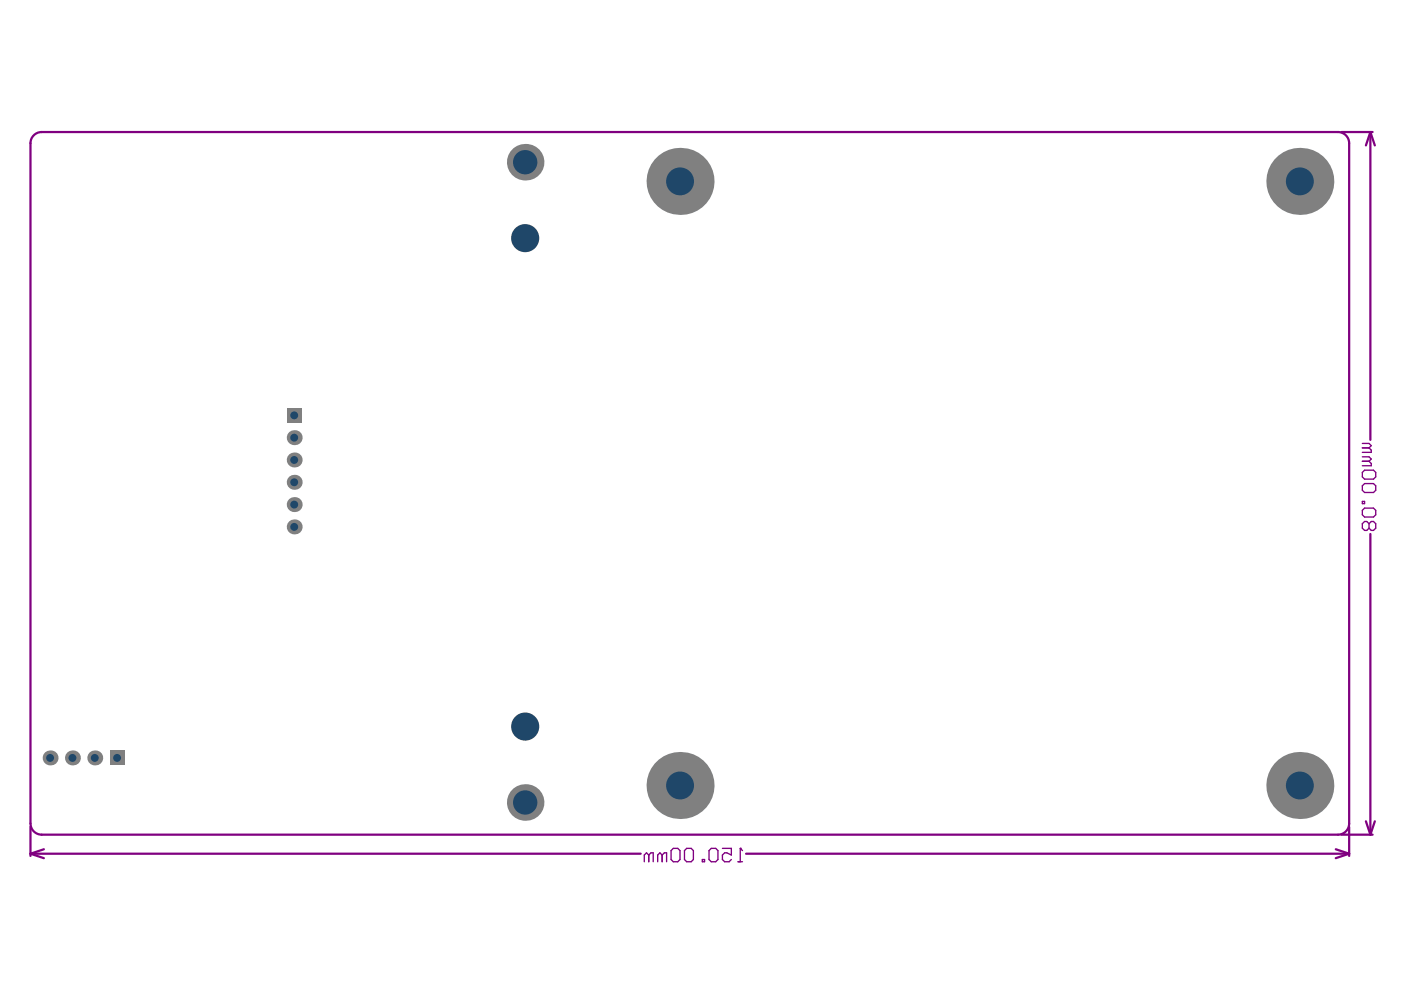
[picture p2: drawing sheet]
<svg xmlns="http://www.w3.org/2000/svg" width="297mm" height="210mm" viewBox="0 0 297 210" stroke-linecap="round" stroke-linejoin="round" font-family="sans-serif">
<g fill="none" stroke="#800080" stroke-width=".47">
<path d="M7 28.9a2.36 2.36 0 0 1 1.8-.9h274.9a2.37 2.37 0 0 1 2.3 2.4v144.2a2.37 2.37 0 0 1-2.3 2.4h-274.9a2.37 2.37 0 0 1-2.3-2.4v-144.2v-.6zM284.4 28h6.6M290.5 28l-.9 2.8M290.5 28l1 2.8M290.5 28v65.3M290.5 113.2v63.8M6.5 175.3v6.2M284.4 177h6.6M286 175.3v6.2M289.6 174.1l.9 2.9M291.5 174.1l-1 2.9M6.5 181l2.8 1"/>
<path d="M6.5 181h129.3M9.3 180.1l-2.8 .9M158.2 181h127.8M283.2 180.1l2.8 .9M286 181l-2.8 1"/>
</g>
<g fill="none" stroke="#800080" stroke-width=".28">
<path d="M288.8 97.8h1.5M288.8 96.9h1.5l.4 .4-.4 .5M288.8 95h1.5M288.8 94h1.5l.4 .5-.4 .5M290.3 97.8l.4 .5v.4h-1.9M290.3 95l.4 .4v.5h-1.9M288.8 100.2l.5-.5h1.9l.5 .5v.9l-.5 .5h-1.9l-.5-.5zM288.8 103l.5-.5h1.9l.5 .5v.9l-.5 .5h-1.9l-.5-.5zM288.8 108.2l.5-.5h1.9l.5 .5v.9l-.5 .5h-1.9l-.5-.5zM288.8 106.3h.5v.5h-.5zM290.3 111l.4-.4h.5l.5 .4v1l-.5 .5h-.5l-.4-.5M290.3 111l-.5-.4h-.5l-.5 .4v1l.5 .5h.5l.5-.5"/>
<path d="M290.3 111v1M142.8 179.9h.9l.5 .4v1.9l-.5 .5h-.9l-.5-.5v-1.9zM145.6 179.9h.9l.5 .4v1.9l-.5 .5h-.9l-.5-.5v-1.9zM153.2 179.9h1.9v1.4l-1-.5h-.5l-.4 .5v.9l.4 .5h1l.5-.5M157 179.9h.1M157 179.9v2.8M157 179.9l.4 .4M137.5 181.3l.5-.5h.5v1.9M137.5 181.3v1.4M137.5 181.3l-.4-.5-.5 .5v1.4M140.4 181.3l.5-.5h.4v1.9M140.4 181.3v1.4"/>
<path d="M140.4 181.3l-.5-.5-.5 .5v1.4M148.9 182.2h.5v.5h-.5zM150.3 180.3l.5-.4h.9l.5 .4v1.9l-.5 .5h-.9l-.5-.5zM156.5 182.7h.9"/>
</g>
<circle cx="280.6" cy="38.5" r=".95" fill="#808080"/>
<circle cx="280.6" cy="38.5" r=".95" fill="#1f4769"/>
<circle cx="273.1" cy="42.8" r=".95" fill="#808080"/>
<circle cx="273.1" cy="42.8" r=".95" fill="#1f4769"/>
<circle cx="273.1" cy="170.9" r=".95" fill="#808080"/>
<circle cx="273.1" cy="170.9" r=".95" fill="#1f4769"/>
<circle cx="273.1" cy="162.2" r=".95" fill="#808080"/>
<circle cx="273.1" cy="162.2" r=".95" fill="#1f4769"/>
<circle cx="273.1" cy="34.1" r=".95" fill="#808080"/>
<circle cx="273.1" cy="34.1" r=".95" fill="#1f4769"/>
<circle cx="280.6" cy="166.5" r=".95" fill="#808080"/>
<circle cx="280.6" cy="166.5" r=".95" fill="#1f4769"/>
<circle cx="278.1" cy="42.8" r=".95" fill="#808080"/>
<circle cx="278.1" cy="42.8" r=".95" fill="#1f4769"/>
<circle cx="270.6" cy="38.5" r=".95" fill="#808080"/>
<circle cx="270.6" cy="38.5" r=".95" fill="#1f4769"/>
<circle cx="146.7" cy="42.8" r=".95" fill="#808080"/>
<circle cx="146.7" cy="42.8" r=".95" fill="#1f4769"/>
<circle cx="141.7" cy="42.8" r=".95" fill="#808080"/>
<circle cx="141.7" cy="42.8" r=".95" fill="#1f4769"/>
<circle cx="149.2" cy="38.5" r=".95" fill="#808080"/>
<circle cx="149.2" cy="38.5" r=".95" fill="#1f4769"/>
<circle cx="139.2" cy="38.5" r=".95" fill="#808080"/>
<circle cx="139.2" cy="38.5" r=".95" fill="#1f4769"/>
<circle cx="278.1" cy="170.9" r=".95" fill="#808080"/>
<circle cx="278.1" cy="170.9" r=".95" fill="#1f4769"/>
<circle cx="278.1" cy="162.2" r=".95" fill="#808080"/>
<circle cx="278.1" cy="162.2" r=".95" fill="#1f4769"/>
<circle cx="278.1" cy="34.1" r=".95" fill="#808080"/>
<circle cx="278.1" cy="34.1" r=".95" fill="#1f4769"/>
<circle cx="146.7" cy="170.9" r=".95" fill="#808080"/>
<circle cx="146.7" cy="170.9" r=".95" fill="#1f4769"/>
<circle cx="141.7" cy="170.9" r=".95" fill="#808080"/>
<circle cx="141.7" cy="170.9" r=".95" fill="#1f4769"/>
<circle cx="141.7" cy="162.2" r=".95" fill="#808080"/>
<circle cx="141.7" cy="162.2" r=".95" fill="#1f4769"/>
<circle cx="146.7" cy="162.2" r=".95" fill="#808080"/>
<circle cx="146.7" cy="162.2" r=".95" fill="#1f4769"/>
<circle cx="141.7" cy="34.1" r=".95" fill="#808080"/>
<circle cx="141.7" cy="34.1" r=".95" fill="#1f4769"/>
<circle cx="146.7" cy="34.1" r=".95" fill="#808080"/>
<circle cx="146.7" cy="34.1" r=".95" fill="#1f4769"/>
<circle cx="111.4" cy="50.5" r="1.49" fill="#808080"/>
<circle cx="111.4" cy="50.5" r="2.98" fill="#1f4769"/>
<circle cx="20.1" cy="160.7" r="1.59" fill="#808080"/>
<circle cx="20.1" cy="160.7" r=".84" fill="#1f4769"/>
<path d="M23.2 159.1h3.2v3.2h-3.2z" fill-rule="evenodd" fill="#808080"/>
<circle cx="24.8" cy="160.7" r=".84" fill="#1f4769"/>
<circle cx="10.6" cy="160.7" r="1.59" fill="#808080"/>
<circle cx="10.6" cy="160.7" r=".84" fill="#1f4769"/>
<circle cx="270.6" cy="166.5" r=".95" fill="#808080"/>
<circle cx="270.6" cy="166.5" r=".95" fill="#1f4769"/>
<circle cx="149.2" cy="166.5" r=".95" fill="#808080"/>
<circle cx="149.2" cy="166.5" r=".95" fill="#1f4769"/>
<circle cx="139.2" cy="166.5" r=".95" fill="#808080"/>
<circle cx="139.2" cy="166.5" r=".95" fill="#1f4769"/>
<circle cx="111.4" cy="170.1" r="3.9" fill="#808080"/>
<circle cx="111.4" cy="170.1" r="2.58" fill="#1f4769"/>
<circle cx="111.4" cy="154" r="1.49" fill="#808080"/>
<circle cx="111.4" cy="154" r="2.98" fill="#1f4769"/>
<circle cx="111.4" cy="34.4" r="3.9" fill="#808080"/>
<circle cx="111.4" cy="34.4" r="2.58" fill="#1f4769"/>
<circle cx="62.4" cy="107" r="1.59" fill="#808080"/>
<circle cx="62.4" cy="107" r=".84" fill="#1f4769"/>
<path d="M60.8 86.5h3.2v3.1h-3.2z" fill-rule="evenodd" fill="#808080"/>
<circle cx="62.4" cy="88.1" r=".84" fill="#1f4769"/>
<circle cx="62.4" cy="111.7" r="1.59" fill="#808080"/>
<circle cx="62.4" cy="111.7" r=".84" fill="#1f4769"/>
<circle cx="62.4" cy="97.5" r="1.59" fill="#808080"/>
<circle cx="62.4" cy="97.5" r=".84" fill="#1f4769"/>
<circle cx="62.4" cy="102.3" r="1.59" fill="#808080"/>
<circle cx="62.4" cy="102.3" r=".84" fill="#1f4769"/>
<circle cx="15.4" cy="160.7" r="1.59" fill="#808080"/>
<circle cx="15.4" cy="160.7" r=".84" fill="#1f4769"/>
<circle cx="275.6" cy="166.5" r="7.1" fill="#808080"/>
<circle cx="275.6" cy="166.5" r="2.96" fill="#1f4769"/>
<circle cx="275.6" cy="38.5" r="7.1" fill="#808080"/>
<circle cx="275.6" cy="38.5" r="2.96" fill="#1f4769"/>
<circle cx="62.4" cy="92.8" r="1.59" fill="#808080"/>
<circle cx="62.4" cy="92.8" r=".84" fill="#1f4769"/>
<circle cx="144.2" cy="166.5" r="7.1" fill="#808080"/>
<circle cx="144.2" cy="166.5" r="2.96" fill="#1f4769"/>
<circle cx="144.2" cy="38.5" r="7.1" fill="#808080"/>
<circle cx="144.2" cy="38.5" r="2.96" fill="#1f4769"/>
</svg>
